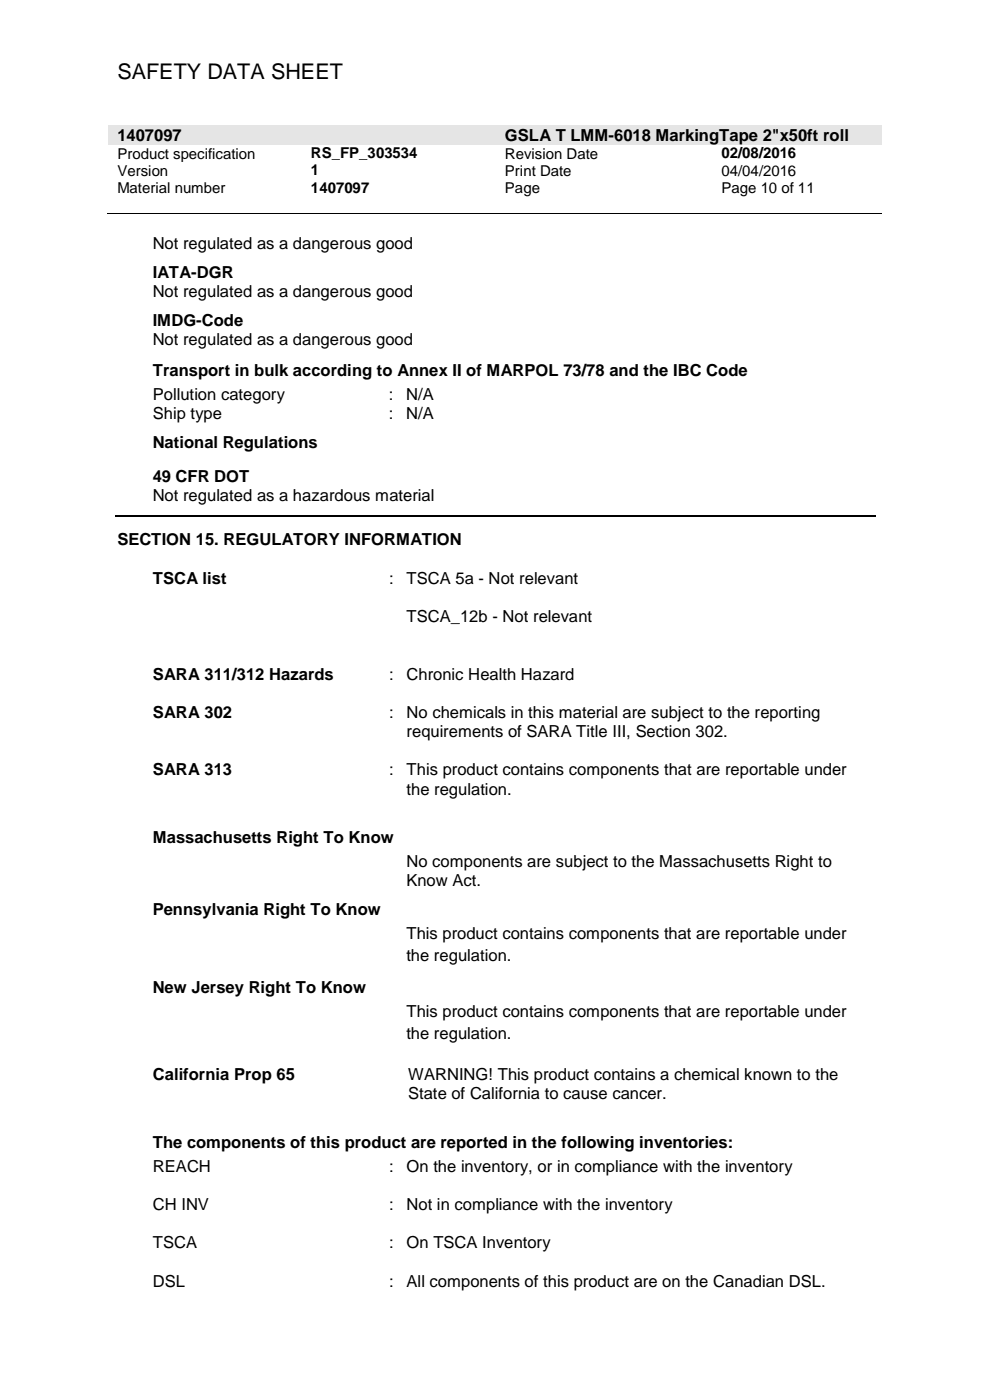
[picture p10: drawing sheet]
<svg xmlns="http://www.w3.org/2000/svg" width="210mm" height="297mm" viewBox="0 0 210 297" stroke-linecap="round" stroke-linejoin="round" font-family="sans-serif">
<defs><g id="words">
<text font-size="4.6" x="24.9" y="16.8">SAFETY DATA SHEET</text>
<g font-size="3.5">
<text x="24.9" y="29.9">1407097</text>
<text x="107.1" y="29.9">GSLA T LMM-6018 MarkingTape 2&quot;x50ft roll</text>
<text x="32.4" y="52.8">Not regulated as a dangerous good</text>
<text x="32.4" y="58.9">IATA-DGR</text>
<text x="32.4" y="63">Not regulated as a dangerous good</text>
<text x="32.4" y="69.1">IMDG-Code</text>
<text x="32.4" y="73.2">Not regulated as a dangerous good</text>
<text x="32.4" y="79.7">Transport in bulk according to Annex II of MARPOL 73/78 and the IBC Code</text>
<text x="32.4" y="84.9">Pollution category</text>
<text x="32.4" y="89">Ship type</text>
<text x="82.5" y="84.9">:</text>
<text x="82.5" y="89">:</text>
<text x="86.2" y="84.9">N/A</text>
<text x="86.2" y="89">N/A</text>
<text x="32.4" y="95.1">National Regulations</text>
<text x="32.4" y="102.3">49 CFR DOT</text>
<text x="32.4" y="106.4">Not regulated as a hazardous material</text>
<text x="24.9" y="115.6">SECTION 15. REGULATORY INFORMATION</text>
<text x="32.4" y="123.9">TSCA list</text>
<text x="82.5" y="124">:</text>
<text x="86.3" y="124">TSCA 5a - Not relevant</text>
<text x="86.3" y="132.1">TSCA_12b - Not relevant</text>
<text x="32.4" y="144.2">SARA 311/312 Hazards</text>
<text x="82.5" y="144.3">:</text>
<text x="86.3" y="144.3">Chronic Health Hazard</text>
<text x="32.4" y="152.3">SARA 302</text>
<text x="82.5" y="152.4">:</text>
<text x="86.3" y="152.4">No chemicals in this material are subject to the reporting</text>
<text x="86.3" y="156.4">requirements of SARA Title III, Section 302.</text>
<text x="32.4" y="164.5">SARA 313</text>
<text x="82.5" y="164.5">:</text>
<text x="86.3" y="164.5">This product contains components that are reportable under</text>
<text x="86.3" y="168.6">the regulation.</text>
<text x="32.4" y="178.8">Massachusetts Right To Know</text>
<text x="86.2" y="183.9">No components are subject to the Massachusetts Right to</text>
<text x="86.2" y="188">Know Act.</text>
<text x="32.4" y="194.1">Pennsylvania Right To Know</text>
<text x="86.2" y="199.3">This product contains components that are reportable under</text>
<text x="86.2" y="204">the regulation.</text>
<text x="32.4" y="210.7">New Jersey Right To Know</text>
<text x="86.2" y="215.9">This product contains components that are reportable under</text>
<text x="86.2" y="220.5">the regulation.</text>
<text x="32.4" y="229.2">California Prop 65</text>
<text x="86.6" y="229.2">WARNING! This product contains a chemical known to the</text>
<text x="86.6" y="233.3">State of California to cause cancer.</text>
<text x="32.4" y="243.5">The components of this product are reported in the following inventories:</text>
<text x="32.4" y="248.7">REACH</text>
<text x="82.5" y="248.7">:</text>
<text x="86.3" y="248.7">On the inventory, or in compliance with the inventory</text>
<text x="32.4" y="256.7">CH INV</text>
<text x="82.5" y="256.7">:</text>
<text x="86.3" y="256.7">Not in compliance with the inventory</text>
<text x="32.4" y="264.9">TSCA</text>
<text x="82.5" y="264.9">:</text>
<text x="86.3" y="264.9">On TSCA Inventory</text>
<text x="32.4" y="273">DSL</text>
<text x="82.5" y="273">:</text>
<text x="86.3" y="273">All components of this product are on the Canadian DSL.</text>
</g>
<g font-size="3.2">
<text x="24.9" y="33.7">Product specification</text>
<text x="66" y="33.6">RS_FP_303534</text>
<text x="107.1" y="33.7">Revision Date</text>
<text x="153" y="33.6">02/08/2016</text>
<text x="24.9" y="37.3">Version</text>
<text x="24.9" y="40.9">Material number</text>
<text x="66" y="37.2">1</text>
<text x="66" y="40.9">1407097</text>
<text x="107.1" y="37.3">Print Date</text>
<text x="107.1" y="40.9">Page</text>
<text x="153" y="37.3">04/04/2016</text>
<text x="153" y="40.9">Page 10 of 11</text>
</g>
</g></defs>
<g fill="#e5e5e5">
<path d="M23 26.6h1.9v4.1h-1.9z" fill-rule="evenodd"/>
<path d="M103.3 26.6h1.9v4.1h-1.9z" fill-rule="evenodd"/>
<path d="M24.9 26.6h78.4v4.1h-78.4z" fill-rule="evenodd"/>
<path d="M105.2 26.6h1.9v4.1h-1.9z" fill-rule="evenodd"/>
<path d="M185.2 26.6h1.9v4.1h-1.9z" fill-rule="evenodd"/>
<path d="M107.1 26.6h78.1v4.1h-78.1z" fill-rule="evenodd"/>
</g>
<path d="M22.7 45.4h164.4" fill="none" stroke="#000" stroke-width=".21"/>
<g fill="#000">
<path d="M63.8 45.3h.2v.2h-.2z" fill-rule="evenodd"/>
<path d="M104.9 45.3h.2v.2h-.2z" fill-rule="evenodd"/>
<path d="M150.9 45.3h.1v.2h-.1z" fill-rule="evenodd"/>
</g>
<path d="M24.4 109.4h161.3" fill="none" stroke="#000" stroke-width=".25"/>
<use href="#words"/>
</svg>
